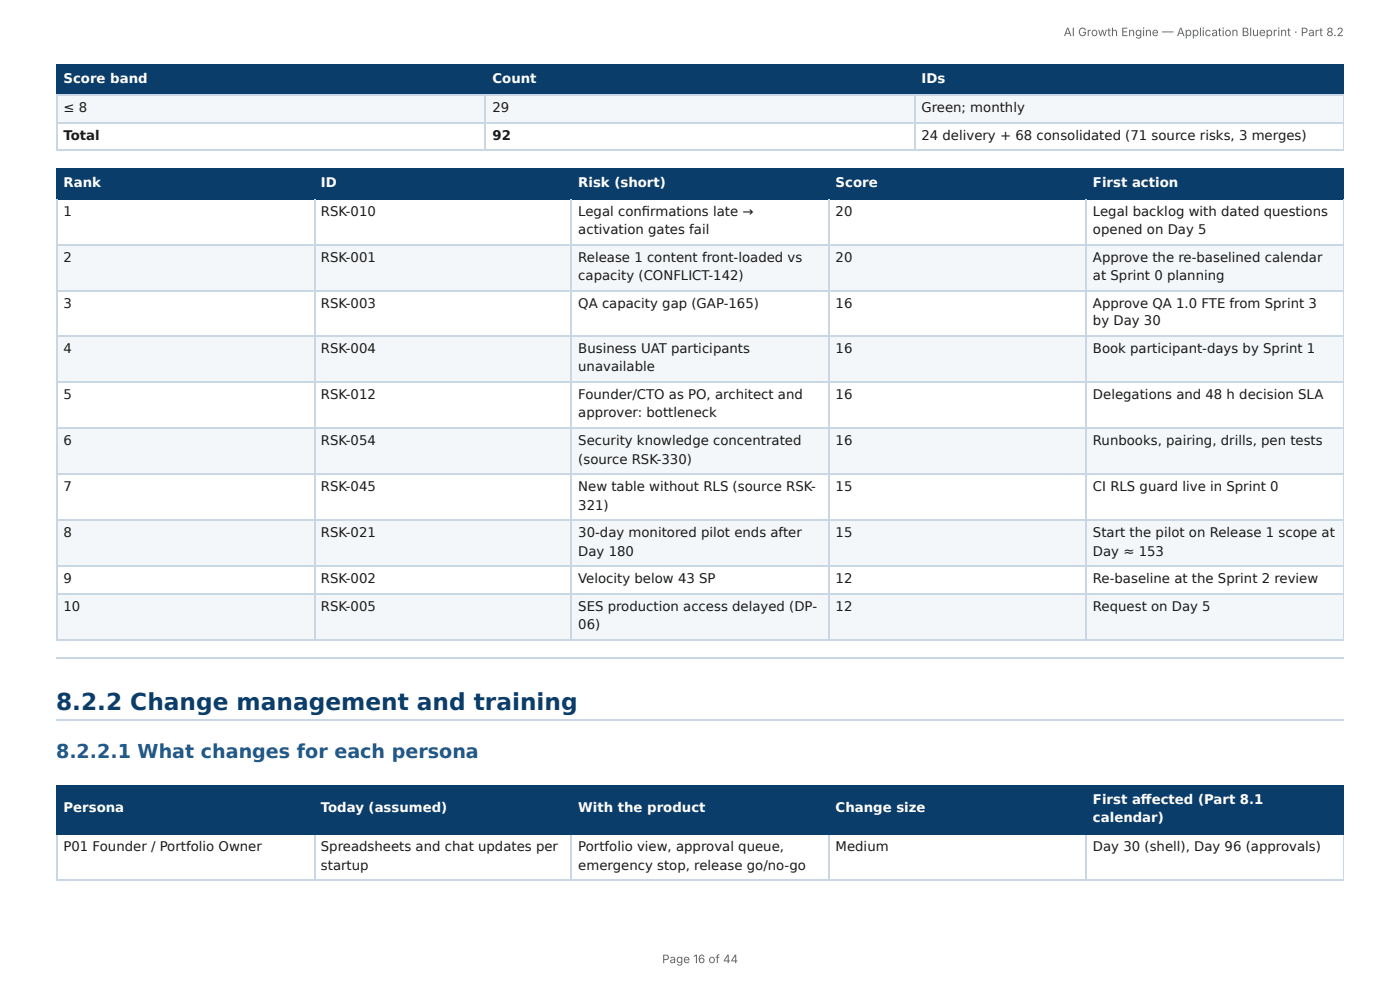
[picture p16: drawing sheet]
<svg xmlns="http://www.w3.org/2000/svg" width="297mm" height="210mm" viewBox="0 0 297 210" stroke-linecap="round" stroke-linejoin="round" font-family="sans-serif">
<defs><g id="words">
<text font-size="4.9" fill="#0b3d6b" x="11.9" y="150.8">8.2.2 Change management and training</text>
<text font-size="4.1" fill="#1f5a8c" x="11.9" y="160.9">8.2.2.1 What changes for each persona</text>
<g font-size="2.8" fill="#fff">
<text x="13.5" y="17.7">Score band</text>
<text x="104.6" y="17.7">Count</text>
<text x="195.7" y="17.7">IDs</text>
<text x="13.5" y="39.7">Rank</text>
<text x="68.2" y="39.7">ID</text>
<text x="122.8" y="39.7">Risk (short)</text>
<text x="177.5" y="39.7">Score</text>
<text x="232.1" y="39.7">First action</text>
<text x="13.5" y="172.5">Persona</text>
<text x="68.2" y="172.5">Today (assumed)</text>
<text x="122.8" y="172.5">With the product</text>
<text x="177.5" y="172.5">Change size</text>
<text x="232.1" y="170.7">First aff ected (Part 8.1</text>
<text x="232.1" y="174.6">calendar)</text>
</g>
<g font-size="2.8" fill="#1a1a1a">
<text x="13.5" y="23.8">≤ 8</text>
<text x="104.6" y="23.8">29</text>
<text x="195.7" y="23.8">Green; monthly</text>
<text x="13.5" y="29.6">Total</text>
<text x="104.6" y="29.6">92</text>
<text x="195.7" y="29.6">24 delivery + 68 consolidated (71 source risks, 3 merges)</text>
<text x="13.5" y="45.8">1</text>
<text x="68.2" y="45.8">RSK-010</text>
<text x="122.8" y="45.8">Legal confi rmations late →</text>
<text x="177.5" y="45.8">20</text>
<text x="232.1" y="45.8">Legal backlog with dated questions</text>
<text x="122.8" y="49.7">activation gates fail</text>
<text x="232.1" y="49.7">opened on Day 5</text>
<text x="13.5" y="55.6">2</text>
<text x="68.2" y="55.6">RSK-001</text>
<text x="122.8" y="55.6">Release 1 content front-loaded vs</text>
<text x="122.8" y="59.5">capacity (CONFLICT-142)</text>
<text x="177.5" y="55.6">20</text>
<text x="232.1" y="55.6">Approve the re-baselined calendar</text>
<text x="232.1" y="59.5">at Sprint 0 planning</text>
<text x="13.5" y="65.4">3</text>
<text x="68.2" y="65.4">RSK-003</text>
<text x="122.8" y="65.4">QA capacity gap (GAP-165)</text>
<text x="177.5" y="65.4">16</text>
<text x="232.1" y="65.4">Approve QA 1.0 FTE from Sprint 3</text>
<text x="232.1" y="69.1">by Day 30</text>
<text x="13.5" y="74.9">4</text>
<text x="68.2" y="74.9">RSK-004</text>
<text x="122.8" y="74.9">Business UAT participants</text>
<text x="177.5" y="74.9">16</text>
<text x="232.1" y="74.9">Book participant-days by Sprint 1</text>
<text x="122.8" y="78.8">unavailable</text>
<text x="13.5" y="84.7">5</text>
<text x="68.2" y="84.7">RSK-012</text>
<text x="122.8" y="84.7">Founder/CTO as PO, architect and</text>
<text x="122.8" y="88.6">approver: bottleneck</text>
<text x="177.5" y="84.7">16</text>
<text x="232.1" y="84.7">Delegations and 48 h decision SLA</text>
<text x="13.5" y="94.5">6</text>
<text x="68.2" y="94.5">RSK-054</text>
<text x="122.8" y="94.5">Security knowledge concentrated</text>
<text x="177.5" y="94.5">16</text>
<text x="232.1" y="94.5">Runbooks, pairing, drills, pen tests</text>
<text x="122.8" y="98.4">(source RSK-330)</text>
<text x="13.5" y="104.2">7</text>
<text x="68.2" y="104.2">RSK-045</text>
<text x="122.8" y="104.2">New table without RLS (source RSK-</text>
<text x="177.5" y="104.2">15</text>
<text x="232.1" y="104.2">CI RLS guard live in Sprint 0</text>
<text x="122.8" y="108.2">321)</text>
<text x="13.5" y="114">8</text>
<text x="68.2" y="114">RSK-021</text>
<text x="122.8" y="114">30-day monitored pilot ends after</text>
<text x="122.8" y="118">Day 180</text>
<text x="177.5" y="114">15</text>
<text x="232.1" y="114">Start the pilot on Release 1 scope at</text>
<text x="232.1" y="118">Day ≈ 153</text>
<text x="13.5" y="123.8">9</text>
<text x="68.2" y="123.8">RSK-002</text>
<text x="122.8" y="123.8">Velocity below 43 SP</text>
<text x="177.5" y="123.8">12</text>
<text x="232.1" y="123.8">Re-baseline at the Sprint 2 review</text>
<text x="13.5" y="129.6">10</text>
<text x="68.2" y="129.6">RSK-005</text>
<text x="122.8" y="129.6">SES production access delayed (DP-</text>
<text x="177.5" y="129.6">12</text>
<text x="232.1" y="129.6">Request on Day 5</text>
<text x="122.8" y="133.6">06)</text>
<text x="13.5" y="180.7">P01 Founder / Portfolio Owner</text>
<text x="68.2" y="180.7">Spreadsheets and chat updates per</text>
<text x="68.2" y="184.7">startup</text>
<text x="122.8" y="180.7">Portfolio view, approval queue,</text>
<text x="122.8" y="184.7">emergency stop, release go/no-go</text>
<text x="177.5" y="180.7">Medium</text>
<text x="232.1" y="180.7">Day 30 (shell), Day 96 (approvals)</text>
</g>
<g font-size="2.5" fill="#666">
<text x="225.9" y="7.7">AI Growth Engine — Application Blueprint · Part 8.2</text>
<text x="140.6" y="204.5">Page 16 of 44</text>
</g>
</g></defs>
<g fill="#0b3d6b">
<path d="M12.2 14h91v6.1h-91z"/>
<path d="M103.2 14h91v6.1h-91z"/>
<path d="M194.2 14h91.2v6.1h-91.2z"/>
</g>
<g fill="#f4f7fa">
<path d="M12.2 20.1h91v5.8h-91z"/>
<path d="M103.2 20.1h91v5.8h-91z"/>
<path d="M194.2 20.1h91.2v5.8h-91.2z"/>
</g>
<path d="M11.9 13.9h273.5M12 13.8v6.6M103.1 13.8v6.6M194.3 13.8v6.6M11.9 20.2h273.5" fill="none" stroke="#0b3d6b" stroke-width=".26"/>
<path d="M285.3 13.8v6.6" fill="none" stroke="#0b3d6b" stroke-width=".21"/>
<path d="M11.9 20.2h273.5M11.9 26.1h273.5M11.9 31.9h273.5M12 20.4v11.6M103.1 20.4v11.6M194.3 20.4v11.6" fill="none" stroke="#c9d6e3" stroke-width=".26"/>
<path d="M285.3 20.4v11.6" fill="none" stroke="#c9d6e3" stroke-width=".21"/>
<g fill="#0b3d6b">
<path d="M12.2 35.7h54.5v6.4h-54.5z"/>
<path d="M66.7 35.7h54.7v6.4h-54.7z"/>
<path d="M121.4 35.7h54.5v6.4h-54.5z"/>
<path d="M175.9 35.7h54.8v6.4h-54.8z"/>
<path d="M230.7 35.7h54.7v6.4h-54.7z"/>
</g>
<g fill="#f4f7fa">
<path d="M12.2 51.9h54.5v9.7h-54.5z"/>
<path d="M66.7 51.9h54.7v9.7h-54.7z"/>
<path d="M121.4 51.9h54.5v9.7h-54.5z"/>
<path d="M175.9 51.9h54.8v9.7h-54.8z"/>
<path d="M230.7 51.9h54.7v9.7h-54.7z"/>
<path d="M12.2 71.4h54.5v9.8h-54.5z"/>
<path d="M66.7 71.4h54.7v9.8h-54.7z"/>
<path d="M121.4 71.4h54.5v9.8h-54.5z"/>
<path d="M175.9 71.4h54.8v9.8h-54.8z"/>
<path d="M230.7 71.4h54.7v9.8h-54.7z"/>
<path d="M12.2 91h54.5v9.8h-54.5z"/>
<path d="M66.7 91h54.7v9.8h-54.7z"/>
<path d="M121.4 91h54.5v9.8h-54.5z"/>
<path d="M175.9 91h54.8v9.8h-54.8z"/>
<path d="M230.7 91h54.7v9.8h-54.7z"/>
<path d="M12.2 110.3h54.5v9.8h-54.5z"/>
<path d="M66.7 110.3h54.7v9.8h-54.7z"/>
<path d="M121.4 110.3h54.5v9.8h-54.5z"/>
<path d="M175.9 110.3h54.8v9.8h-54.8z"/>
<path d="M230.7 110.3h54.7v9.8h-54.7z"/>
<path d="M12.2 125.9h54.5v9.8h-54.5z"/>
<path d="M66.7 125.9h54.7v9.8h-54.7z"/>
<path d="M121.4 125.9h54.5v9.8h-54.5z"/>
<path d="M175.9 125.9h54.8v9.8h-54.8z"/>
<path d="M230.7 125.9h54.7v9.8h-54.7z"/>
</g>
<path d="M11.9 35.9h273.5M12 35.7v6.6M66.8 35.7v6.6M121.3 35.7v6.6M176.1 35.7v6.6M230.6 35.7v6.6M11.9 42.2h273.5" fill="none" stroke="#0b3d6b" stroke-width=".26"/>
<path d="M285.3 35.7v6.6" fill="none" stroke="#0b3d6b" stroke-width=".21"/>
<g fill="none" stroke="#c9d6e3" stroke-width=".26">
<path d="M11.9 52h273.5M12 42.3v93.7M66.8 42.3v93.7M121.3 42.3v93.7M176.1 42.3v93.7M230.6 42.3v93.7M11.9 61.8h273.5M11.9 71.3h273.5M11.9 81.1h273.5M11.9 90.9h273.5M11.9 100.7h273.5M11.9 110.5h273.5"/>
<path d="M11.9 120.3h273.5M11.9 126.1h273.5M11.9 135.9h273.5M11.9 139.8h273.5M11.9 152.8h273.5"/>
</g>
<path d="M285.3 42.3v93.7" fill="none" stroke="#c9d6e3" stroke-width=".21"/>
<g fill="#0b3d6b">
<path d="M12.2 166.7h54.5v10.3h-54.5z"/>
<path d="M66.7 166.7h54.7v10.3h-54.7z"/>
<path d="M121.4 166.7h54.5v10.3h-54.5z"/>
<path d="M175.9 166.7h54.8v10.3h-54.8z"/>
<path d="M230.7 166.7h54.7v10.3h-54.7z"/>
</g>
<path d="M11.9 166.8h273.5M11.9 177.1h273.5M12 166.7v10.6M66.8 166.7v10.6M121.3 166.7v10.6M176.1 166.7v10.6M230.6 166.7v10.6" fill="none" stroke="#0b3d6b" stroke-width=".26"/>
<path d="M285.3 166.7v10.6" fill="none" stroke="#0b3d6b" stroke-width=".21"/>
<path d="M12 177.3v9.5M66.8 177.3v9.5M121.3 177.3v9.5M176.1 177.3v9.5M230.6 177.3v9.5M11.9 186.9h273.5" fill="none" stroke="#c9d6e3" stroke-width=".26"/>
<path d="M285.3 177.3v9.5" fill="none" stroke="#c9d6e3" stroke-width=".21"/>
<use href="#words"/>
</svg>
